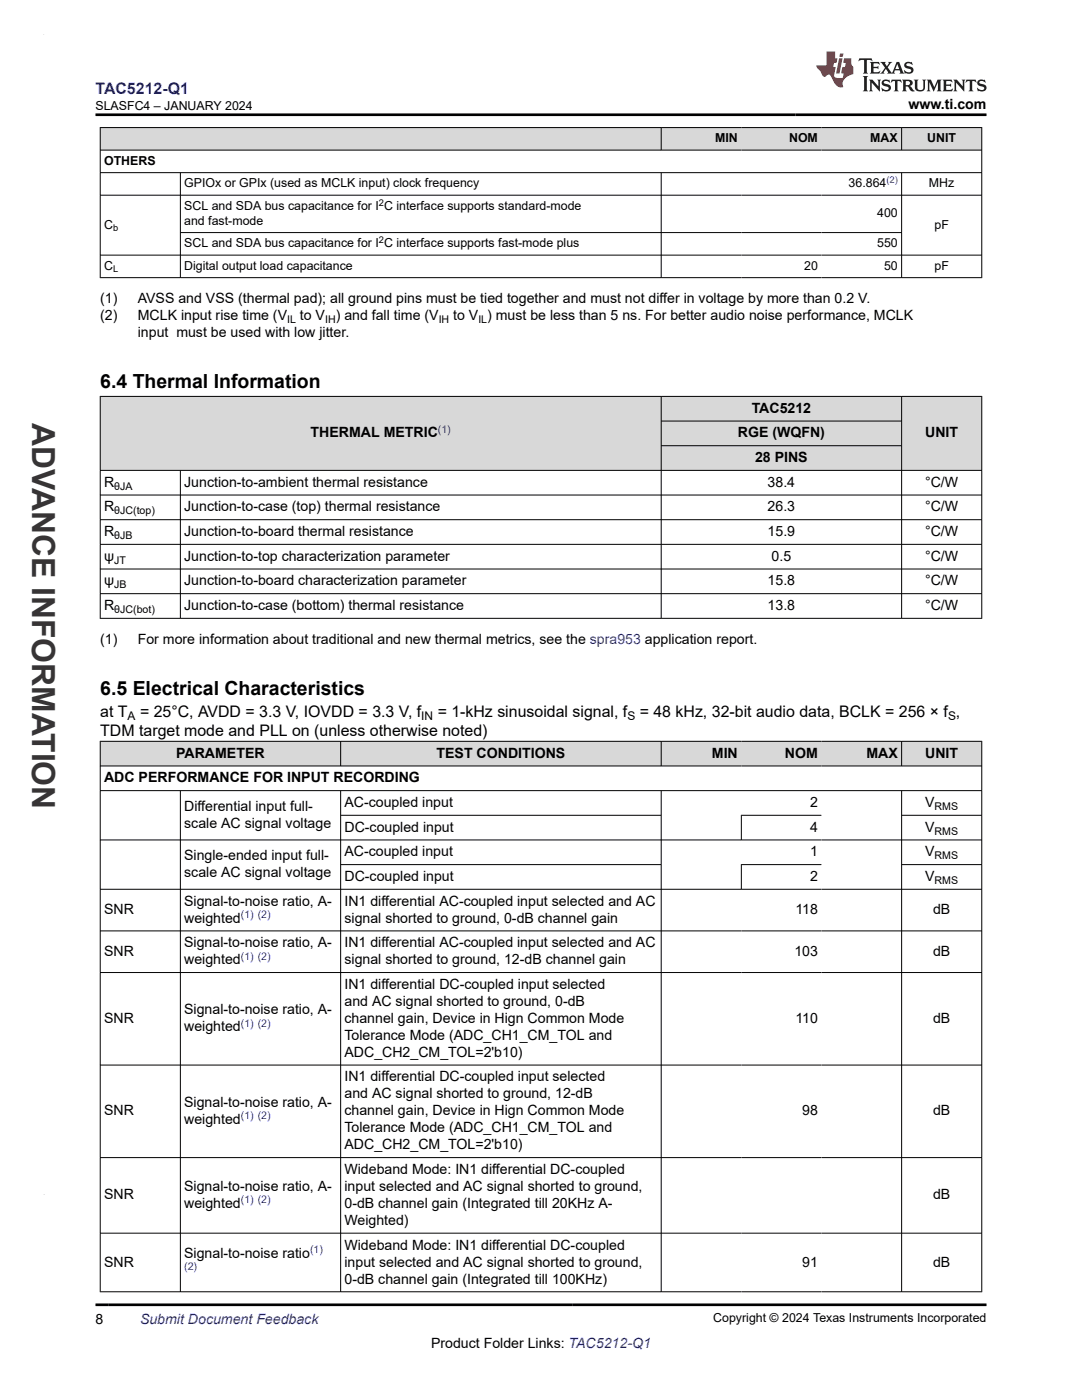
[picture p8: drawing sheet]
<svg xmlns="http://www.w3.org/2000/svg" width="216mm" height="279mm" viewBox="0 0 216 279" stroke-linecap="round" stroke-linejoin="round" font-family="sans-serif">
<defs><g id="words">
<text font-size="6.3" fill="#373435" x="6.4" y="84.5" transform="rotate(90 6.4 84.5)">ADVANCE INFORMATION</text>
<g font-size="3.9">
<text x="20" y="77.5">6.4 Thermal Information</text>
<text x="20" y="138.7">6.5 Electrical Characteristics</text>
</g>
<text font-size="3.2" fill="#00f" x="19" y="18.7">TAC5212-Q1</text>
<g font-size="3.2">
<text x="20" y="143.1">at T</text>
<text x="27.9" y="143.1">= 25°C, AVDD = 3.3 V, IOVDD = 3.3 V, f</text>
<text x="87.3" y="143.1">= 1-kHz sinusoidal signal, f</text>
<text x="127.7" y="143.1">= 48 kHz, 32-bit audio data, BCLK = 256 × f ,</text>
<text x="20" y="146.9">TDM target mode and PLL on (unless otherwise noted)</text>
</g>
<g font-size="2.8">
<text x="181.3" y="21.8">www.ti.com</text>
<text x="20" y="60.6">(1)</text>
<text x="20" y="64">(2)</text>
<text x="27.5" y="60.6">AVSS and VSS (thermal pad); all ground pins must be tied together and must not differ in voltage by more than 0.2 V.</text>
<text x="27.5" y="64">MCLK input rise time (V</text>
<text x="59.8" y="64">to V</text>
<text x="67" y="64">) and fall time (V</text>
<text x="90.4" y="64">to V ) must be less than 5 ns. For better audio noise performance, MCLK</text>
<text x="27.5" y="67.3">input must be used with low jitter.</text>
<text x="150" y="82.4">TAC5212</text>
<text x="62" y="87.3">THERMAL METRIC</text>
<text x="147.2" y="87.3">RGE (WQFN)</text>
<text x="184.6" y="87.3">UNIT</text>
<text x="150.7" y="92.2">28 PINS</text>
<text x="20.8" y="97.1">R</text>
<text x="36.8" y="97.1">Junction-to-ambient thermal resistance</text>
<text x="153.2" y="97.1">38.4</text>
<text x="184.6" y="97.1">°C/W</text>
<text x="20.8" y="102.1">R</text>
<text x="20.8" y="107">R</text>
<text x="36.8" y="102.1">Junction-to-case (top) thermal resistance</text>
<text x="36.8" y="107">Junction-to-board thermal resistance</text>
<text x="153.2" y="102.1">26.3</text>
<text x="153.2" y="107">15.9</text>
<text x="184.6" y="102.1">°C/W</text>
<text x="184.6" y="107">°C/W</text>
<text x="20.8" y="111.9">ψ</text>
<text x="36.8" y="111.9">Junction-to-top characterization parameter</text>
<text x="154" y="111.9">0.5</text>
<text x="184.6" y="111.9">°C/W</text>
<text x="20.8" y="116.8">ψ</text>
<text x="36.8" y="116.8">Junction-to-board characterization parameter</text>
<text x="153.2" y="116.8">15.8</text>
<text x="184.6" y="116.8">°C/W</text>
<text x="20.8" y="121.8">R</text>
<text x="36.8" y="121.8">Junction-to-case (bottom) thermal resistance</text>
<text x="153.2" y="121.8">13.8</text>
<text x="184.6" y="121.8">°C/W</text>
<text x="20" y="128.6">(1)</text>
<text x="27.5" y="128.6">For more information about traditional and new thermal metrics, see the spra953 application report.</text>
<text x="35.2" y="151.2">PARAMETER</text>
<text x="87.1" y="151.2">TEST CONDITIONS</text>
<text x="142" y="151.2">MIN</text>
<text x="156.6" y="151.2">NOM</text>
<text x="172.9" y="151.2">MAX</text>
<text x="184.6" y="151.2">UNIT</text>
<text x="20.8" y="156.1">ADC PERFORMANCE FOR INPUT RECORDING</text>
<text x="36.8" y="161.8">Differential input full-</text>
<text x="68.7" y="161.1">AC-coupled input</text>
<text x="161.6" y="161.1">2</text>
<text x="184.6" y="161.1">V</text>
<text x="36.8" y="165.2">scale AC signal voltage</text>
<text x="68.7" y="166">DC-coupled input</text>
<text x="161.6" y="166">4</text>
<text x="184.6" y="166">V</text>
<text x="36.8" y="171.7">Single-ended input full-</text>
<text x="68.7" y="170.9">AC-coupled input</text>
<text x="161.6" y="170.9">1</text>
<text x="184.6" y="170.9">V</text>
<text x="36.8" y="175.1">scale AC signal voltage</text>
<text x="68.7" y="175.8">DC-coupled input</text>
<text x="161.6" y="175.8">2</text>
<text x="184.6" y="175.8">V</text>
<text x="20.8" y="182.4">SNR</text>
<text x="36.8" y="180.7">Signal-to-noise ratio, A-</text>
<text x="36.8" y="184.1">weighted</text>
<text x="68.7" y="180.7">IN1 differential AC-coupled input selected and AC</text>
<text x="68.7" y="184.1">signal shorted to ground, 0-dB channel gain</text>
<text x="158.7" y="182.4">118</text>
<text x="186.2" y="182.4">dB</text>
<text x="20.8" y="190.7">SNR</text>
<text x="36.8" y="189.1">Signal-to-noise ratio, A-</text>
<text x="68.7" y="189.1">IN1 differential AC-coupled input selected and AC</text>
<text x="158.5" y="190.7">103</text>
<text x="186.2" y="190.7">dB</text>
<text x="36.8" y="192.4">weighted</text>
<text x="68.7" y="192.4">signal shorted to ground, 12-dB channel gain</text>
<text x="68.7" y="197.4">IN1 differential DC-coupled input selected</text>
<text x="36.8" y="202.4">Signal-to-noise ratio, A-</text>
<text x="68.7" y="200.7">and AC signal shorted to ground, 0-dB</text>
<text x="20.8" y="204.1">SNR</text>
<text x="36.8" y="205.8">weighted</text>
<text x="68.7" y="204.1">channel gain, Device in Hign Common Mode</text>
<text x="68.7" y="207.5">Tolerance Mode (ADC_CH1_CM_TOL and</text>
<text x="158.7" y="204.1">110</text>
<text x="186.2" y="204.1">dB</text>
<text x="68.7" y="210.9">ADC_CH2_CM_TOL=2'b10)</text>
<text x="68.7" y="215.8">IN1 differential DC-coupled input selected</text>
<text x="36.8" y="220.9">Signal-to-noise ratio, A-</text>
<text x="68.7" y="219.2">and AC signal shorted to ground, 12-dB</text>
<text x="20.8" y="222.6">SNR</text>
<text x="36.8" y="224.3">weighted</text>
<text x="68.7" y="222.6">channel gain, Device in Hign Common Mode</text>
<text x="68.7" y="226">Tolerance Mode (ADC_CH1_CM_TOL and</text>
<text x="160.1" y="222.6">98</text>
<text x="186.2" y="222.6">dB</text>
<text x="68.7" y="229.4">ADC_CH2_CM_TOL=2'b10)</text>
<text x="20.8" y="239.4">SNR</text>
<text x="36.8" y="237.7">Signal-to-noise ratio, A-</text>
<text x="68.7" y="234.3">Wideband Mode: IN1 differential DC-coupled</text>
<text x="68.7" y="237.7">input selected and AC signal shorted to ground,</text>
<text x="186.2" y="239.4">dB</text>
<text x="36.8" y="241.1">weighted</text>
<text x="68.7" y="241.1">0-dB channel gain (Integrated till 20KHz A-</text>
<text x="68.7" y="244.5">Weighted)</text>
<text x="36.8" y="251.1">Signal-to-noise ratio</text>
<text x="68.7" y="249.4">Wideband Mode: IN1 differential DC-coupled</text>
<text x="20.8" y="252.8">SNR</text>
<text x="68.7" y="252.8">input selected and AC signal shorted to ground,</text>
<text x="68.7" y="256.2">0-dB channel gain (Integrated till 100KHz)</text>
<text x="160.1" y="252.8">91</text>
<text x="186.2" y="252.8">dB</text>
<text x="19" y="264.2">8</text>
<text x="86" y="269">Product Folder Links: TAC5212-Q1</text>
</g>
<text font-size="2.8" fill="#00f" x="27.9" y="264.2">Submit Document Feedback</text>
<g font-size="2.5">
<text x="19" y="21.9">SLASFC4 – JANUARY 2024</text>
<text x="142.7" y="28.4">MIN</text>
<text x="157.5" y="28.4">NOM</text>
<text x="173.7" y="28.4">MAX</text>
<text x="185" y="28.4">UNIT</text>
<text x="20.8" y="32.9">OTHERS</text>
<text x="36.8" y="37.4">GPIOx or GPIx (used as MCLK input) clock frequency</text>
<text x="36.8" y="41.9">SCL and SDA bus capacitance for I C interface supports standard-mode</text>
<text x="169.3" y="37.4">36.864</text>
<text x="185.4" y="37.4">MHz</text>
<text x="20.8" y="45.6">C</text>
<text x="36.8" y="44.9">and fast-mode</text>
<text x="175" y="43.4">400</text>
<text x="186.5" y="45.6">pF</text>
<text x="20.8" y="53.9">C</text>
<text x="36.8" y="49.4">SCL and SDA bus capacitance for I C interface supports fast-mode plus</text>
<text x="36.8" y="53.9">Digital output load capacitance</text>
<text x="160.5" y="53.9">20</text>
<text x="175" y="49.4">550</text>
<text x="176.4" y="53.9">50</text>
<text x="186.5" y="53.9">pF</text>
<text x="142.3" y="263.9">Copyright © 2024 Texas Instruments Incorporated</text>
</g>
<g font-size="2.4">
<text x="25.5" y="143.7">A</text>
<text x="84.1" y="143.7">IN</text>
<text x="125.2" y="143.7">S</text>
<text x="189.2" y="143.7">S</text>
</g>
<g font-size="2.1">
<text x="57.3" y="64.5">IL</text>
<text x="64.9" y="64.5">IH</text>
<text x="87.5" y="64.5">IH</text>
<text x="95.5" y="64.5">IL</text>
<text x="22.8" y="97.7">θJA</text>
<text x="22.8" y="102.6">θJC(top)</text>
<text x="22.8" y="107.6">θJB</text>
<text x="22.8" y="112.5">JT</text>
<text x="22.8" y="117.4">JB</text>
<text x="22.8" y="122.3">θJC(bot)</text>
<text x="186.5" y="161.6">RMS</text>
<text x="186.5" y="166.5">RMS</text>
<text x="186.5" y="171.5">RMS</text>
<text x="186.5" y="176.4">RMS</text>
</g>
<g font-size="2.1" fill="#00f">
<text x="87.4" y="86.4">(1)</text>
<text x="48.1" y="183.2">(1) (2)</text>
<text x="48.1" y="191.5">(1) (2)</text>
<text x="48.1" y="204.9">(1) (2)</text>
<text x="48.1" y="223.4">(1) (2)</text>
<text x="48.1" y="240.1">(1) (2)</text>
<text x="61.9" y="250.1">(1)</text>
<text x="36.8" y="253.5">(2)</text>
</g>
<g font-size="1.9">
<text x="75.6" y="41.1">2</text>
<text x="22.6" y="46.1">b</text>
<text x="75.6" y="48.6">2</text>
<text x="22.6" y="54.4">L</text>
</g>
<text font-size="1.9" fill="#00f" x="176.9" y="36.6">(2)</text>
</g></defs>
<g fill="#d8d8d8">
<path d="M20 25.5h175.9v4.5h-175.9z" fill-rule="evenodd"/>
<path d="M20.1 25.5h111.8v4.4h-111.8z" fill-rule="evenodd"/>
<path d="M132 25.5h15.9v4.4h-15.9z" fill-rule="evenodd"/>
<path d="M147.9 25.5h16v4.4h-16z" fill-rule="evenodd"/>
<path d="M163.9 25.5h15.9v4.4h-15.9z" fill-rule="evenodd"/>
<path d="M180 25.5h15.8v4.4h-15.8z" fill-rule="evenodd"/>
</g>
<g fill="none" stroke="#000" stroke-width=".2">
<path d="M19.9 25.5h176.1M19.9 30h176.1M19.9 34.5h176.1M19.9 39h176.1M20 25.4v30.1M36 34.5v21M131.9 25.4v4.6M131.9 34.5v21M179.9 25.4v4.6M179.9 34.5v21M195.9 25.4v30.1M19.9 50.9h176.1"/>
<path d="M19.9 55.4h176.1M36 46.4h144"/>
</g>
<g fill="#d8d8d8">
<path d="M20 79.1h175.9v4.9h-175.9z" fill-rule="evenodd"/>
<path d="M20.1 79.2h111.8v14.6h-111.8z" fill-rule="evenodd"/>
<path d="M132 79.2h47.8v4.8h-47.8z" fill-rule="evenodd"/>
<path d="M180 79.2h15.8v14.6h-15.8z" fill-rule="evenodd"/>
<path d="M132 84.1h47.8v4.8h-47.8z" fill-rule="evenodd"/>
<path d="M132 89h47.8v4.8h-47.8z" fill-rule="evenodd"/>
</g>
<g fill="none" stroke="#000" stroke-width=".2">
<path d="M19.9 79.1h176.1M20 79v44.5M131.9 79v44.5M179.9 79v44.5M195.9 79v44.5M19.9 93.9h176.1M19.9 98.8h176.1M36 93.9v29.6M131.9 84h48.1M131.9 89h48.1M19.9 103.7h176.1M19.9 108.6h176.1"/>
<path d="M19.9 113.6h176.1M19.9 118.5h176.1M19.9 123.4h176.1"/>
</g>
<g fill="#d8d8d8">
<path d="M20 147.9h175.9v5h-175.9z" fill-rule="evenodd"/>
<path d="M20.1 148h47.8v4.8h-47.8z" fill-rule="evenodd"/>
<path d="M68 148h63.9v4.8h-63.9z" fill-rule="evenodd"/>
<path d="M132 148h15.9v4.8h-15.9z" fill-rule="evenodd"/>
<path d="M147.9 148h16v4.8h-16z" fill-rule="evenodd"/>
<path d="M163.9 148h15.9v4.8h-15.9z" fill-rule="evenodd"/>
<path d="M180 148h15.8v4.8h-15.8z" fill-rule="evenodd"/>
</g>
<g fill="none" stroke="#000" stroke-width=".2">
<path d="M19.9 147.9h176.1M19.9 152.9h176.1M19.9 157.8h176.1M20 147.9v110M36 157.8v100.1M68 147.9v5M68 157.8v100.1M131.9 147.9v5M131.9 157.8v100.1M179.9 147.9v5M179.9 157.8v100.1M195.9 147.9v110"/>
<path d="M19.9 167.6h176.1M68 162.7h64M68 172.6h64M147.9 162.7h16M147.9 172.6h16M147.9 162.6v5.1M147.9 172.5v5M179.9 162.7h16.1M179.9 172.6h16.1M196 177.5h-176.1M19.9 185.8h176.1M19.9 194.1h176.1"/>
<path d="M19.9 212.6h176.1M19.9 231h176.1M19.9 246.1h176.1M19.9 257.8h176.1"/>
</g>
<path d="M171.5 11.6l-.2 .6 .5-.2h.6v.1v2.2l-.2 .4h1l-.2-.4v-2.2v-.1h.5l.5 .2-.1-.6zM173.6 12.4l.2 .3v1.6l-.2 .4h1.9l.1-.6a1.08 1.08 0 0 1-1.3 .2v-.7h.6l.4 .2v-.7l-.4 .2h-.6v-.5l.2-.2a1 1 0 0 1 1 .3l-.1-.5zM175.7 12.4l.9 1.1-1 1.2h.9l-.2-.2 .5-.8 .4 .8-.2 .2h1.6l-.2-.2 .2-.5h.9l.1 .5-.1 .2h.9l-.2-.4-.8-1.9h-.5l-.9 2.1-.9-1.1 .9-1h-.8l.2 .2-.4 .6-.4-.6 .2-.2zM179 12.8l.4 1h-.7zM180.7 12.5a.65 .65 0 0 0-.2 .7 .65 .65 0 0 0 .6 .5l.6 .1 .1 .3a.79 .79 0 0 1-.7 .4 .79 .79 0 0 1-.7-.5l.1 .7 .2-.1a.93 .93 0 0 0 1.1 0 .93 .93 0 0 0 .4-.9 1.46 1.46 0 0 0-1.2-.6l-.1-.3a1.09 1.09 0 0 1 1.2 .2l-.2-.6-.1 .1-.5-.2zM172.2 15.2l.2 .4v2.2l-.2 .4h1l-.2-.4v-2.2l.2-.4zM173.4 15.9l.2 .4v1.5l-.2 .4h.8l-.3-.4 .1-1.3 1.6 1.8v-2l.2-.4h-.7l.1 .2 .1 1.1-1.2-1.3zM176.2 16a.65 .65 0 0 0-.2 .8 .65 .65 0 0 0 .6 .4l.6 .2 .1 .2a.79 .79 0 0 1-.7 .4 .79 .79 0 0 1-.7-.5l.1 .7 .2-.1a.93 .93 0 0 0 1.1 .1 .93 .93 0 0 0 .4-1 1.46 1.46 0 0 0-1.2-.5l-.1-.4a1.09 1.09 0 0 1 1.2 .2l-.1-.6-.2 .1-.5-.1zM177.9 15.9l-.1 .6a.63 .63 0 0 1 .8-.3v1.6l-.3 .4h1l-.2-.4v-1.6a.66 .66 0 0 1 .8 .3l-.1-.6zM180 15.9l.2 .4v1.5l-.2 .4h1l-.2-.2-.1-.7h.5l.1 .2a.79 .79 0 0 0 1.2 .6l-1-.9a.61 .61 0 0 0 .6-.6 .61 .61 0 0 0-.5-.7zM180.8 16.2h.1a.47 .47 0 0 1 .5 .1 .47 .47 0 0 1 .1 .5l-.1 .1-.7 .1zM182.3 15.9l.2 .2a2.27 2.27 0 0 0 .4 2 1.04 1.04 0 0 0 1.7-.7v-1.3l.2-.2h-.8l.2 .4v1.1a.6 .6 0 0 1-.6 .6 .6 .6 0 0 1-.6-.6v-1.1l.3-.4zM184.9 15.9l.2 .4v1.5l-.2 .4h.8l-.3-.4v-1.4l.9 1.9 .9-1.9v1.4l-.3 .4h1l-.2-.4v-1.5l.2-.4h-.8l-.7 1.5-.6-1.5zM188.1 15.9l.2 .4v1.5l-.2 .4h1.9l.1-.6a1.09 1.09 0 0 1-1.3 .2v-.7h.6l.4 .2v-.6l-.4 .2h-.6v-.6l.2-.1a1.01 1.01 0 0 1 1 .3l-.1-.6zM190.2 15.9l.3 .4v1.5l-.3 .4h.8l-.2-.4v-1.3l1.6 1.8v-2l.2-.4h-.7l.2 .2v1.1l-1.2-1.3zM192.8 15.9l-.1 .6a.63 .63 0 0 1 .8-.3v1.6l-.3 .4h1l-.2-.4v-1.6a.66 .66 0 0 1 .8 .3l-.1-.6zM195.2 16a.65 .65 0 0 0-.2 .8 .65 .65 0 0 0 .6 .4l.6 .2 .2 .2a.79 .79 0 0 1-.7 .4 .79 .79 0 0 1-.7-.5l.1 .7 .2-.1a.93 .93 0 0 0 1 .1 .93 .93 0 0 0 .5-1 1.46 1.46 0 0 0-1.3-.5v-.4a1.09 1.09 0 0 1 1.2 .2l-.2-.6-.2 .1-.5-.1z" fill="#231f20"/>
<path d="M164.9 10.3v2.7h-2l.1 .4 .8 1a.95 .95 0 0 0 1 .9 .59 .59 0 0 1 .5-.4 .59 .59 0 0 1 .5 .3l.4 .8a1.59 1.59 0 0 0 2.1 1.4 1.61 1.61 0 0 1 1-2.3l1-.3-.1-1.5a1.59 1.59 0 0 1-.3-1.7h-1.5l-.2 .9h.6l-.2 .9h-.5l-.2 .9v.3l.4 .1-.1 .9h-.7a.73 .73 0 0 1-1-.7l.3-1.5h-.5l.1-.9h.5l.2-.9h-.5v-1.3zM167.4 11.6l-.6 3.1h.7l.6-3.1zM167.6 10.7l-.1 .6h.7l.1-.6z" fill="#ed1c24"/>
<path d="M19 22.9h177.8M19 260.4h177.8" fill="none" stroke="#000" stroke-width=".53"/>
<path d="M8.7 6.9h.1" fill="none" stroke="#373435" stroke-width=".2"/>
<use href="#words"/>
</svg>
